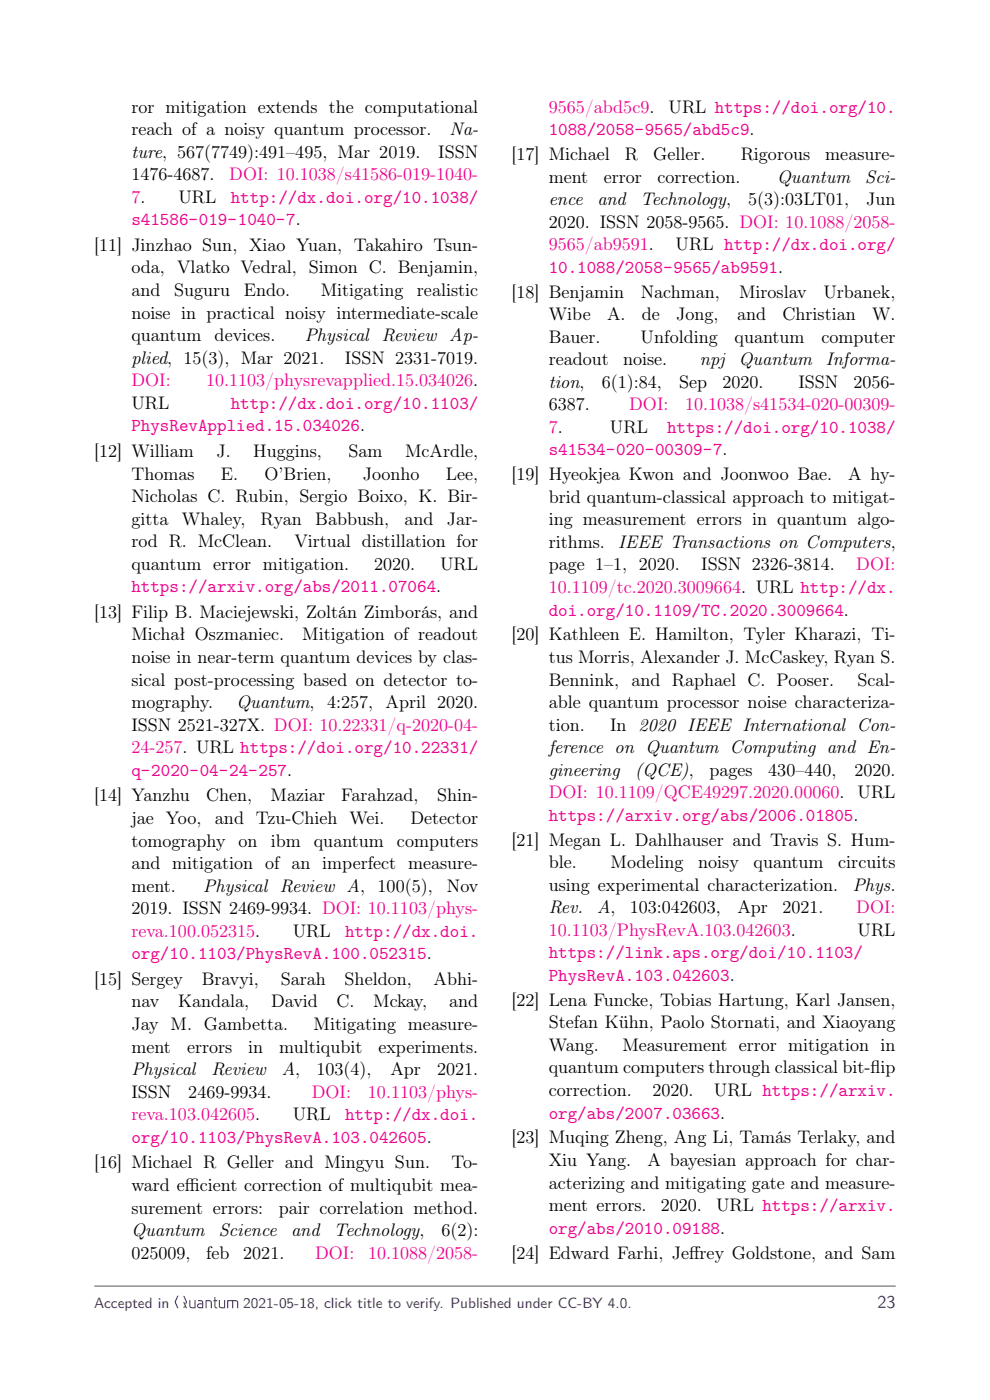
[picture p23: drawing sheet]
<svg xmlns="http://www.w3.org/2000/svg" width="210mm" height="297mm" viewBox="0 0 210 297" stroke-linecap="round" stroke-linejoin="round" font-family="sans-serif">
<defs><g id="words">
<g font-size="3.8">
<text x="27.9" y="23.9">ror mitigation extends the computational</text>
<text x="141.8" y="23.9">URL https://doi.org/10.</text>
<text x="27.9" y="28.6">reach of a noisy quantum processor.</text>
<text x="95.3" y="28.6">Na-</text>
<text x="27.9" y="33.4">ture, 567(7749):491–495, Mar 2019.</text>
<text x="93" y="33.4">ISSN</text>
<text x="108.5" y="33.9">[17] Michael</text>
<text x="132.6" y="33.9">R</text>
<text x="138.6" y="33.9">Geller.</text>
<text x="157.1" y="33.9">Rigorous</text>
<text x="175.1" y="33.9">measure-</text>
<text x="27.9" y="38.2">1476-4687.</text>
<text x="116.4" y="38.7">ment</text>
<text x="128.1" y="38.7">error</text>
<text x="139.4" y="38.7">correction.</text>
<text x="164.8" y="38.7">Quantum</text>
<text x="183.5" y="38.7">Sci-</text>
<text x="37.8" y="43">URL</text>
<text x="116.4" y="43.5">ence</text>
<text x="126.7" y="43.5">and</text>
<text x="135.9" y="43.5">Technology,</text>
<text x="158.7" y="43.5">5(3):03LT01,</text>
<text x="183.8" y="43.5">Jun</text>
<text x="20" y="53.2">[11] Jinzhao Sun, Xiao Yuan, Takahiro Tsun-</text>
<text x="116.4" y="48.3">2020. ISSN 2058-9565. DOI: 10.1088/2058-</text>
<text x="143.3" y="53.1">URL http://dx.doi.org/</text>
<text x="27.9" y="58">oda, Vlatko Vedral, Simon C. Benjamin,</text>
<text x="27.9" y="62.8">and</text>
<text x="36.9" y="62.8">Suguru</text>
<text x="51.7" y="62.8">Endo.</text>
<text x="68" y="62.8">Mitigating</text>
<text x="88.5" y="62.8">realistic</text>
<text x="108.5" y="63.1">[18] Benjamin</text>
<text x="135.9" y="63.1">Nachman,</text>
<text x="156.8" y="63.1">Miroslav</text>
<text x="174.7" y="63.1">Urbanek,</text>
<text x="27.9" y="67.6">noise in practical noisy intermediate-scale</text>
<text x="116.4" y="67.9">Wibe</text>
<text x="128.8" y="67.9">A.</text>
<text x="136.1" y="67.9">de</text>
<text x="143.4" y="67.9">Jong,</text>
<text x="156.4" y="67.9">and</text>
<text x="166" y="67.9">Christian</text>
<text x="185" y="67.9">W.</text>
<text x="27.9" y="72.4">quantum</text>
<text x="27.9" y="77.1">plied, 15(3), Mar 2021.</text>
<text x="45.5" y="72.4">devices.</text>
<text x="64.6" y="72.4">Physical Review Ap-</text>
<text x="73.2" y="77.1">ISSN 2331-7019.</text>
<text x="116.4" y="72.7">Bauer.</text>
<text x="116.4" y="77.5">readout</text>
<text x="132.2" y="77.5">noise.</text>
<text x="135.9" y="72.7">Unfolding</text>
<text x="148.5" y="77.5">npj Quantum</text>
<text x="155.8" y="72.7">quantum</text>
<text x="174.2" y="72.7">computer</text>
<text x="175.2" y="77.5">Informa-</text>
<text x="116.4" y="82.3">tion,</text>
<text x="127.7" y="82.3">6(1):84,</text>
<text x="144.1" y="82.3">Sep</text>
<text x="153.2" y="82.3">2020.</text>
<text x="169.4" y="82.3">ISSN</text>
<text x="181" y="82.3">2056-</text>
<text x="27.9" y="86.7">URL</text>
<text x="116.4" y="87">6387.</text>
<text x="129.4" y="91.8">URL</text>
<text x="20" y="96.9">[12] William</text>
<text x="27.9" y="101.7">Thomas</text>
<text x="45.9" y="96.9">J.</text>
<text x="46.9" y="101.7">E.</text>
<text x="53.7" y="96.9">Huggins,</text>
<text x="56.1" y="101.7">O’Brien,</text>
<text x="73.9" y="96.9">Sam</text>
<text x="77" y="101.7">Joonho</text>
<text x="85.9" y="96.9">McArdle,</text>
<text x="94.6" y="101.7">Lee,</text>
<text x="108.5" y="101.9">[19] Hyeokjea Kwon and Joonwoo Bae.</text>
<text x="179.9" y="101.9">A hy-</text>
<text x="27.9" y="106.5">Nicholas C. Rubin, Sergio Boixo, K. Bir-</text>
<text x="116.4" y="106.7">brid quantum-classical approach to mitigat-</text>
<text x="27.9" y="111.3">gitta</text>
<text x="38.6" y="111.3">Whaley,</text>
<text x="55.3" y="111.3">Ryan</text>
<text x="66.9" y="111.3">Babbush,</text>
<text x="85.8" y="111.3">and</text>
<text x="94.8" y="111.3">Jar-</text>
<text x="116.4" y="111.5">ing measurement errors in quantum algo-</text>
<text x="27.9" y="116.1">rod R. McClean.</text>
<text x="62.4" y="116.1">Virtual distillation for</text>
<text x="116.4" y="116.2">rithms.</text>
<text x="131.1" y="116.2">IEEE Transactions on Computers,</text>
<text x="27.9" y="120.8">quantum error mitigation.</text>
<text x="79.4" y="120.8">2020.</text>
<text x="93.4" y="120.8">URL</text>
<text x="116.4" y="121">page 1–1, 2020.</text>
<text x="148.8" y="121">ISSN 2326-3814.</text>
<text x="20" y="131.1">[13] Filip B. Maciejewski, Zoltán Zimborás, and</text>
<text x="27.9" y="135.9">Michał Oszmaniec.</text>
<text x="64.1" y="135.9">Mitigation of readout</text>
<text x="108.5" y="135.9">[20] Kathleen E. Hamilton, Tyler Kharazi, Ti-</text>
<text x="27.9" y="140.7">noise in near-term quantum devices by clas-</text>
<text x="116.4" y="140.7">tus Morris, Alexander J. McCaskey, Ryan S.</text>
<text x="27.9" y="145.4">sical post-processing based on detector to-</text>
<text x="116.4" y="145.4">Bennink, and Raphael C. Pooser.</text>
<text x="181.9" y="145.4">Scal-</text>
<text x="27.9" y="155">ISSN 2521-327X. DOI: 10.22331/q-2020-04-</text>
<text x="27.9" y="150.2">mography.</text>
<text x="50.2" y="150.2">Quantum, 4:257, April 2020.</text>
<text x="116.4" y="150.2">able quantum processor noise characteriza-</text>
<text x="116.4" y="155">tion.</text>
<text x="129.4" y="155">In 2020 IEEE International Con-</text>
<text x="116.4" y="159.8">ference on Quantum Computing and En-</text>
<text x="116.4" y="164.6">gineering</text>
<text x="134.7" y="164.6">(QCE),</text>
<text x="150.5" y="164.6">pages</text>
<text x="163" y="164.6">430–440,</text>
<text x="181.3" y="164.6">2020.</text>
<text x="20" y="170">[14] Yanzhu</text>
<text x="43.7" y="170">Chen,</text>
<text x="57.4" y="170">Maziar</text>
<text x="72.4" y="170">Farahzad,</text>
<text x="92.7" y="170">Shin-</text>
<text x="181.9" y="169.3">URL</text>
<text x="27.9" y="174.8">jae Yoo,</text>
<text x="27.9" y="179.6">tomography</text>
<text x="45.6" y="174.8">and Tzu-Chieh Wei.</text>
<text x="50.6" y="179.6">on</text>
<text x="57.4" y="179.6">ibm</text>
<text x="66.6" y="179.6">quantum</text>
<text x="84.2" y="179.6">computers</text>
<text x="87.1" y="174.8">Detector</text>
<text x="108.5" y="179.4">[21] Megan L. Dahlhauser and Travis S. Hum-</text>
<text x="27.9" y="184.4">and mitigation of an imperfect measure-</text>
<text x="116.4" y="184.2">ble.</text>
<text x="129.5" y="184.2">Modeling</text>
<text x="148.1" y="184.2">noisy</text>
<text x="159.8" y="184.2">quantum</text>
<text x="177.8" y="184.2">circuits</text>
<text x="27.9" y="189.1">ment.</text>
<text x="43.1" y="189.1">Physical Review A, 100(5),</text>
<text x="94.8" y="189.1">Nov</text>
<text x="116.4" y="189">using experimental characterization.</text>
<text x="180.9" y="189">Phys.</text>
<text x="27.9" y="193.9">2019. ISSN 2469-9934. DOI: 10.1103/phys-</text>
<text x="116.4" y="193.7">Rev.</text>
<text x="126.6" y="193.7">A,</text>
<text x="133.6" y="193.7">103:042603,</text>
<text x="156.4" y="193.7">Apr</text>
<text x="166" y="193.7">2021.</text>
<text x="62.1" y="198.7">URL</text>
<text x="181.9" y="198.5">URL</text>
<text x="20" y="209">[15] Sergey</text>
<text x="42.8" y="209">Bravyi,</text>
<text x="59.6" y="209">Sarah</text>
<text x="73.1" y="209">Sheldon,</text>
<text x="92" y="209">Abhi-</text>
<text x="27.9" y="213.7">nav</text>
<text x="37.8" y="213.7">Kandala,</text>
<text x="57.5" y="213.7">David</text>
<text x="71.4" y="213.7">C.</text>
<text x="79.2" y="213.7">Mckay,</text>
<text x="95.3" y="213.7">and</text>
<text x="108.5" y="213.4">[22] Lena Funcke, Tobias Hartung, Karl Jansen,</text>
<text x="27.9" y="218.5">Jay M. Gambetta.</text>
<text x="66.5" y="218.5">Mitigating measure-</text>
<text x="116.4" y="218.2">Stefan Kühn, Paolo Stornati, and Xiaoyang</text>
<text x="27.9" y="223.3">ment</text>
<text x="39.7" y="223.3">errors</text>
<text x="52.7" y="223.3">in</text>
<text x="59.2" y="223.3">multiqubit</text>
<text x="80.3" y="223.3">experiments.</text>
<text x="116.4" y="222.9">Wang.</text>
<text x="116.4" y="227.7">quantum computers through classical bit-f</text>
<text x="132" y="222.9">Measurement error mitigation in</text>
<text x="184.6" y="227.7">lip</text>
<text x="27.9" y="228.1">Physical</text>
<text x="27.9" y="232.9">ISSN</text>
<text x="39.9" y="232.9">2469-9934.</text>
<text x="44.8" y="228.1">Review</text>
<text x="59.8" y="228.1">A,</text>
<text x="67.1" y="228.1">103(4),</text>
<text x="82.8" y="228.1">Apr</text>
<text x="92.7" y="228.1">2021.</text>
<text x="116.4" y="232.5">correction.</text>
<text x="138.4" y="232.5">2020.</text>
<text x="151.5" y="232.5">URL https://arxiv.</text>
<text x="62.1" y="237.6">URL</text>
<text x="108.5" y="242.6">[23] Muqing Zheng, Ang Li, Tamás Terlaky, and</text>
<text x="20" y="247.9">[16] Michael R Geller and Mingyu Sun.</text>
<text x="95.8" y="247.9">To-</text>
<text x="116.4" y="247.4">Xiu Yang.</text>
<text x="137.3" y="247.4">A bayesian approach for char-</text>
<text x="27.9" y="252.7">ward ef</text>
<text x="27.9" y="257.4">surement errors:</text>
<text x="39.2" y="252.7">f</text>
<text x="39.2" y="252.7">icient correction of multiqubit mea-</text>
<text x="59.1" y="257.4">pair correlation method.</text>
<text x="116.4" y="252.1">acterizing and mitigating gate and measure-</text>
<text x="116.4" y="256.9">ment errors.</text>
<text x="140.2" y="256.9">2020.</text>
<text x="151.9" y="256.9">URL https://arxiv.</text>
<text x="27.9" y="262.2">Quantum</text>
<text x="46.4" y="262.2">Science</text>
<text x="61.7" y="262.2">and</text>
<text x="70.8" y="262.2">Technology,</text>
<text x="93.6" y="262.2">6(2):</text>
<text x="27.9" y="267">025009,</text>
<text x="43.7" y="267">feb</text>
<text x="51.6" y="267">2021.</text>
<text x="108.5" y="267">[24] Edward Farhi, Jef</text>
<text x="146.2" y="267">frey Goldstone, and Sam</text>
</g>
<g font-size="3.8" fill="#ed028c">
<text x="116.4" y="23.9">9565/abd5c9.</text>
<text x="116.4" y="28.6">1088/2058-9565/abd5c9.</text>
<text x="48.6" y="38.2">DOI: 10.1038/s41586-019-1040-</text>
<text x="27.9" y="43">7.</text>
<text x="27.9" y="47.8">s41586-019-1040-7.</text>
<text x="49" y="43">http://dx.doi.org/10.1038/</text>
<text x="116.4" y="53.1">9565/ab9591.</text>
<text x="116.4" y="57.8">10.1088/2058-9565/ab9591.</text>
<text x="27.9" y="81.9">DOI:</text>
<text x="43.7" y="81.9">10.1103/physrevapplied.15.034026.</text>
<text x="49" y="86.7">http://dx.doi.org/10.1103/</text>
<text x="133.5" y="87">DOI:</text>
<text x="145.3" y="87">10.1038/s41534-020-00309-</text>
<text x="27.9" y="91.5">PhysRevApplied.15.034026.</text>
<text x="116.4" y="91.8">7.</text>
<text x="141.5" y="91.8">https://doi.org/10.1038/</text>
<text x="116.4" y="96.6">s41534-020-00309-7.</text>
<text x="27.9" y="125.6">https://arxiv.org/abs/2011.07064.</text>
<text x="116.4" y="125.8">10.1109/tc.2020.3009664. URL http://dx.</text>
<text x="181.6" y="121">DOI:</text>
<text x="116.4" y="130.6">doi.org/10.1109/TC.2020.3009664.</text>
<text x="27.9" y="159.8">24-257. URL https://doi.org/10.22331/</text>
<text x="27.9" y="164.6">q-2020-04-24-257.</text>
<text x="116.4" y="169.3">DOI: 10.1109/QCE49297.2020.00060.</text>
<text x="116.4" y="174.1">https://arxiv.org/abs/2006.01805.</text>
<text x="181.6" y="193.7">DOI:</text>
<text x="27.9" y="198.7">reva.100.052315.</text>
<text x="27.9" y="203.5">org/10.1103/PhysRevA.100.052315.</text>
<text x="73.2" y="198.7">http://dx.doi.</text>
<text x="116.4" y="198.5">10.1103/PhysRevA.103.042603.</text>
<text x="116.4" y="203.3">https://link.aps.org/doi/10.1103/</text>
<text x="116.4" y="208.1">PhysRevA.103.042603.</text>
<text x="66.1" y="232.9">DOI:</text>
<text x="78.1" y="232.9">10.1103/phys-</text>
<text x="27.9" y="237.6">reva.103.042605.</text>
<text x="73.2" y="237.6">http://dx.doi.</text>
<text x="116.4" y="237.3">org/abs/2007.03663.</text>
<text x="27.9" y="242.4">org/10.1103/PhysRevA.103.042605.</text>
<text x="116.4" y="261.7">org/abs/2010.09188.</text>
<text x="66.8" y="267">DOI:</text>
<text x="78.1" y="267">10.1088/2058-</text>
</g>
<g font-size="3.8" fill="#53257f">
<text x="37" y="277.5">Quantum</text>
<text x="186.2" y="277.5">23</text>
</g>
<g font-size="3.2" fill="#53257f">
<text x="20" y="277.5">Accepted in</text>
<text x="51.6" y="277.5">2021-05-18, click title to verify. Published under CC-BY 4.0.</text>
</g>
</g></defs>
<path d="M20 272.8h170" fill="none" stroke="#555" stroke-width=".21"/>
<use href="#words"/>
</svg>
